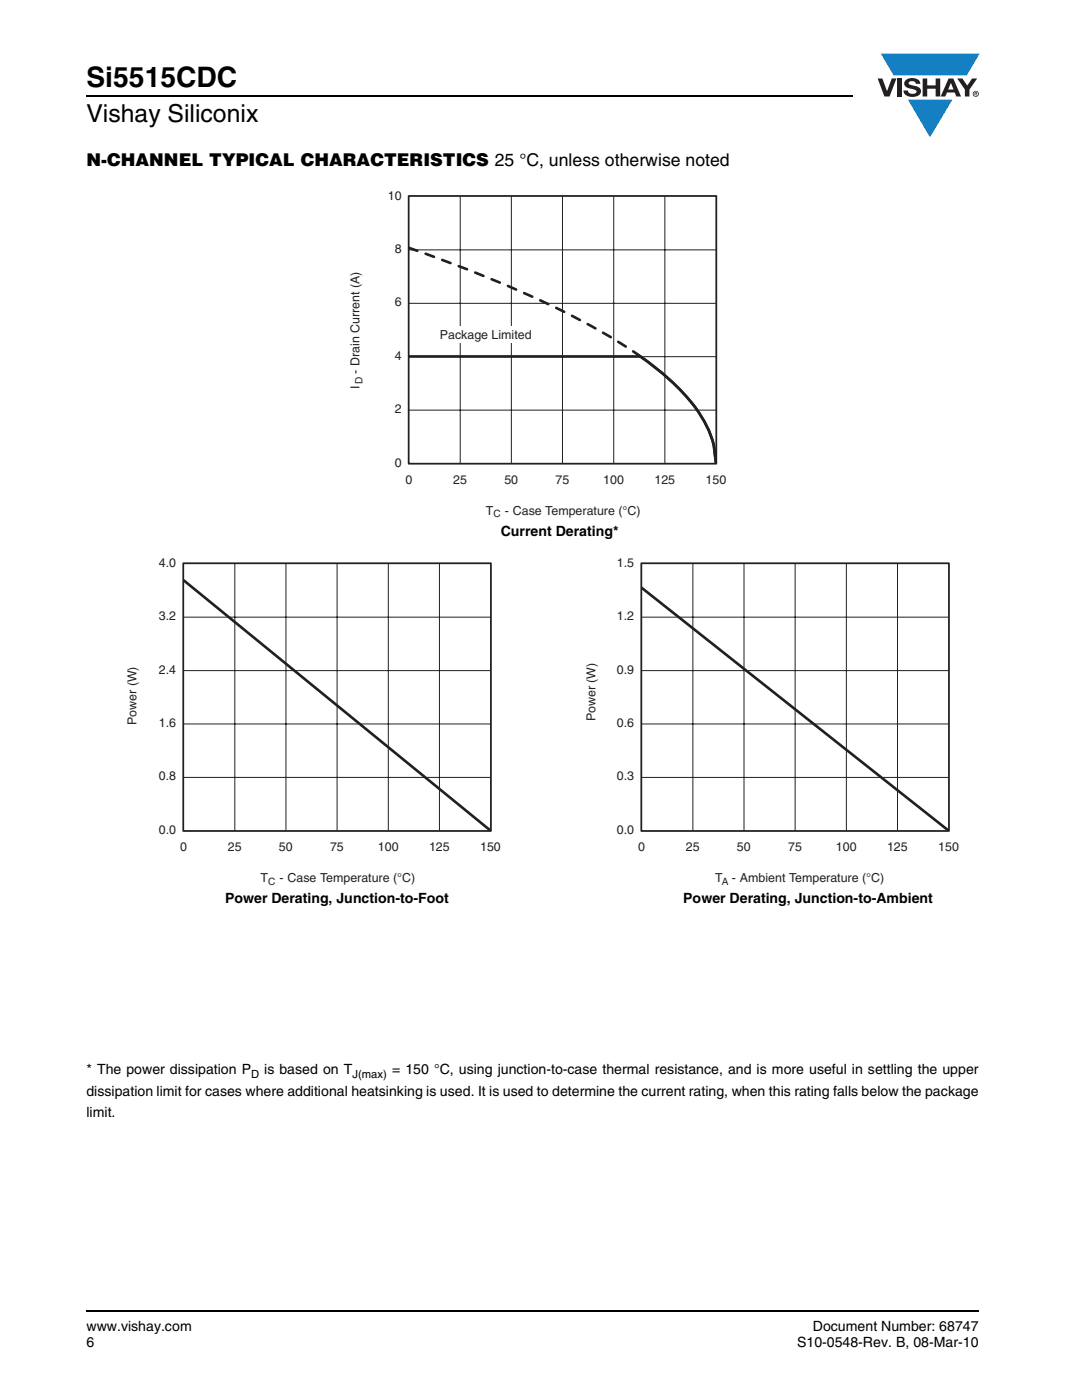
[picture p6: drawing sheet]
<svg xmlns="http://www.w3.org/2000/svg" width="216mm" height="279mm" viewBox="0 0 216 279" stroke-linecap="round" stroke-linejoin="round" font-family="sans-serif">
<defs><g id="words">
<text font-size="5.6" x="17.3" y="17.4">Si5515CDC</text>
<text font-size="4.9" x="17.3" y="24.4">Vishay Siliconix</text>
<text font-size="3.5" x="17.3" y="33">N-CHANNEL TYPICAL CHARACTERISTICS 25 °C, unless otherwise noted</text>
<g font-size="2.8">
<text x="99.9" y="106.9">Current Derating*</text>
<text x="44.9" y="180.2">Power Derating, Junction-to-Foot</text>
<text x="136.3" y="180.2">Power Derating, Junction-to-Ambient</text>
<text x="17.3" y="214.4">* The power dissipation P</text>
<text x="52.7" y="214.4">is based on T</text>
<text x="78.3" y="214.4">= 150 °C, using junction-to-case thermal resistance, and is more useful in settling the upper</text>
<text x="17.3" y="218.6">dissipation limit for cases where additional heatsinking is used. It is used to determine the current rating, when this rating falls below the package</text>
<text x="17.3" y="222.9">limit.</text>
<text x="17.3" y="265.6">www.vishay.com</text>
<text x="17.3" y="268.8">6</text>
<text x="159" y="268.8">S10-0548-Rev. B, 08-Mar-10</text>
<text x="162.2" y="265.6">Document Number: 68747</text>
</g>
<g font-size="2.5" fill="#231f20">
<text x="77.4" y="39.8">10</text>
<text x="78.8" y="50.5">8</text>
<text x="78.8" y="61.1">6</text>
<text x="78.8" y="71.8">4</text>
<text x="87.8" y="67.7">Package Limited</text>
<text x="71.7" y="77.6" transform="rotate(-90 71.7 77.6)">I</text>
<text x="71.7" y="74.6" transform="rotate(-90 71.7 74.6)">- Drain Current (A)</text>
<text x="78.8" y="82.5">2</text>
<text x="78.8" y="93.1">0</text>
<text x="80.9" y="96.5">0</text>
<text x="90.4" y="96.5">25</text>
<text x="100.6" y="96.5">50</text>
<text x="110.8" y="96.5">75</text>
<text x="120.4" y="96.5">100</text>
<text x="130.6" y="96.5">125</text>
<text x="140.8" y="96.5">150</text>
<text x="97" y="102.7">T</text>
<text x="100.7" y="102.7">- Case Temperature (°C)</text>
<text x="31.7" y="113.1">4.0</text>
<text x="123.1" y="113.1">1.5</text>
<text x="31.7" y="123.8">3.2</text>
<text x="123.1" y="123.8">1.2</text>
<text x="31.7" y="134.4">2.4</text>
<text x="123.1" y="134.4">0.9</text>
<text x="118.8" y="144" transform="rotate(-90 118.8 144)">Power (W)</text>
<text x="27.2" y="144.7" transform="rotate(-90 27.2 144.7)">Power (W)</text>
<text x="31.7" y="145.1">1.6</text>
<text x="123.1" y="145.1">0.6</text>
<text x="31.7" y="155.8">0.8</text>
<text x="123.1" y="155.8">0.3</text>
<text x="31.7" y="166.4">0.0</text>
<text x="123.1" y="166.4">0.0</text>
<text x="36" y="169.8">0</text>
<text x="45.5" y="169.8">25</text>
<text x="55.7" y="169.8">50</text>
<text x="65.9" y="169.8">75</text>
<text x="75.4" y="169.8">100</text>
<text x="85.6" y="169.8">125</text>
<text x="95.8" y="169.8">150</text>
<text x="127.4" y="169.8">0</text>
<text x="136.9" y="169.8">25</text>
<text x="147.1" y="169.8">50</text>
<text x="157.3" y="169.8">75</text>
<text x="166.8" y="169.8">100</text>
<text x="177" y="169.8">125</text>
<text x="187.2" y="169.8">150</text>
<text x="52" y="176">T</text>
<text x="55.8" y="176">- Case Temperature (°C)</text>
<text x="142.7" y="176">T</text>
<text x="146" y="176">- Ambient Temperature (°C)</text>
</g>
<g font-size="2.2">
<text x="50.1" y="215.1">D</text>
<text x="70.3" y="215.1">J(max)</text>
</g>
<g font-size="2" fill="#231f20">
<text x="72.3" y="76.7" transform="rotate(-90 72.3 76.7)">D</text>
<text x="98.5" y="103.2">C</text>
<text x="53.5" y="176.6">C</text>
<text x="144.1" y="176.6">A</text>
</g>
</g></defs>
<path d="M17.1 18.9h.2v.3h-.2zM17.1 261.5h.2v.4h-.2z" fill="#000"/>
<path d="M17.3 19.1h152.9M17.3 261.7h178.1" fill="none" stroke="#000" stroke-width=".36"/>
<path d="M175.1 10.7h20.4v16.7h-20.4z" fill="#fff"/>
<g fill="#147fc3">
<path d="M175.8 10.7h19.7l-2.6 4.4h-3.8h-10.8z"/>
<path d="M181.2 19.9h8.8l-4.4 7.5z"/>
</g>
<g fill="#231f20">
<path d="M175.1 15.7h1l.9 2.5 .9-2.5h1l-1.4 3.6h-1z"/>
<path d="M179 15.7h.9v3.6h-.9z"/>
<path d="M180.8 16a2.1 2.1 0 0 1 2.7 .3l.1 .4h-.8a.79 .79 0 0 0-.7-.5 .79 .79 0 0 0-.8 .4l.2 .3 1 .2a1.08 1.08 0 0 1 1.3 1.1 1.08 1.08 0 0 1-1.1 1.1 1.73 1.73 0 0 1-2.4-1.2h.9a.96 .96 0 0 0 .8 .6 .96 .96 0 0 0 .9-.4 1.31 1.31 0 0 0-1.2-.6 1.03 1.03 0 0 1-1.1-.6 1.03 1.03 0 0 1 .2-1.1z"/>
<path d="M184.1 15.7h.9v1.3h1.7v-1.3h.9v3.6h-.9v-1.6h-1.7v1.6h-.9z"/>
<path d="M191 15.7h1l1 1.4 1-1.4h1l-1.6 2.2v1.4h-.9v-1.4z"/>
<path d="M189.7 16.5l.6 1.4h-1.1zM189.3 15.7l-1.6 3.6h.9l.4-.8h1.5l.3 .8h1l-1.6-3.6z"/>
<path d="M194.2 18.7a.5 .5 0 0 1 1 0 .5 .5 0 0 1-1 0zM194.1 18.7a.6 .6 0 0 0 1.2 0 .6 .6 0 0 0-1.2 0z"/>
<path d="M194.6 18.5h.2v.2h-.2zM194.5 18.4v.7h.1v-.3l.4 .3-.2-.3 .2-.2-.1-.2z"/>
</g>
<path d="M69.6 37.7h75.3v66h-75.3z" fill="#fff"/>
<path d="M91.8 39.2v53.3M102 39.2v53.3M112.2 39.2v53.3M122.5 39.2v53.3M132.7 39.2v53.3M81.6 49.9h61.3M81.6 71.2h61.3M81.6 60.5h61.3M81.6 81.9h61.3" fill="none" stroke="#231f20" stroke-width=".2"/>
<path d="M127.4 70.9a45.7 45.7 0 0 1 12.4 12l1.8 3.4a16.7 16.7 0 0 1 1.3 6.2 16.8 16.8 0 0 0-1.7-7.1 37.9 37.9 0 0 0-12.4-13.6l-1-.7h-46.2" fill="none" stroke="#231f20" stroke-width=".53"/>
<path d="M81.6 49.5a224.5 224.5 0 0 1 41.2 18.4l4.6 3" fill="none" stroke="#231f20" stroke-width=".53" stroke-dasharray="1.8 1.8"/>
<path d="M81.5 39.1h61.4v53.4h-61.4z" fill="none" stroke="#231f20" stroke-width=".35"/>
<g fill="#fff">
<path d="M87.2 65.1h20v3.4h-20z"/>
<path d="M25.1 111h74.8v66h-74.8z"/>
</g>
<path d="M46.9 112.5v53.3M57.1 112.5v53.3M67.3 112.5v53.3M77.5 112.5v53.3M87.7 112.5v53.3M36.6 133.8h61.3M36.6 123.2h61.3M36.6 155.2h61.3M36.6 144.5h61.3" fill="none" stroke="#231f20" stroke-width=".2"/>
<path d="M36.6 115.8l61.3 50" fill="none" stroke="#231f20" stroke-width=".53"/>
<path d="M36.6 112.4h61.4v53.4h-61.4z" fill="none" stroke="#231f20" stroke-width=".35"/>
<path d="M116.7 111h74.6v66h-74.6z" fill="#fff"/>
<path d="M138.3 112.5v53.3M148.5 112.5v53.3M158.7 112.5v53.3M168.9 112.5v53.3M179.1 112.5v53.3M128 133.8h61.3M128 123.2h61.3M128 155.2h61.3M128 144.5h61.3" fill="none" stroke="#231f20" stroke-width=".2"/>
<path d="M128 117.3l61.3 48.5" fill="none" stroke="#231f20" stroke-width=".53"/>
<path d="M128 112.4h61.4v53.4h-61.4z" fill="none" stroke="#231f20" stroke-width=".35"/>
<use href="#words"/>
</svg>
